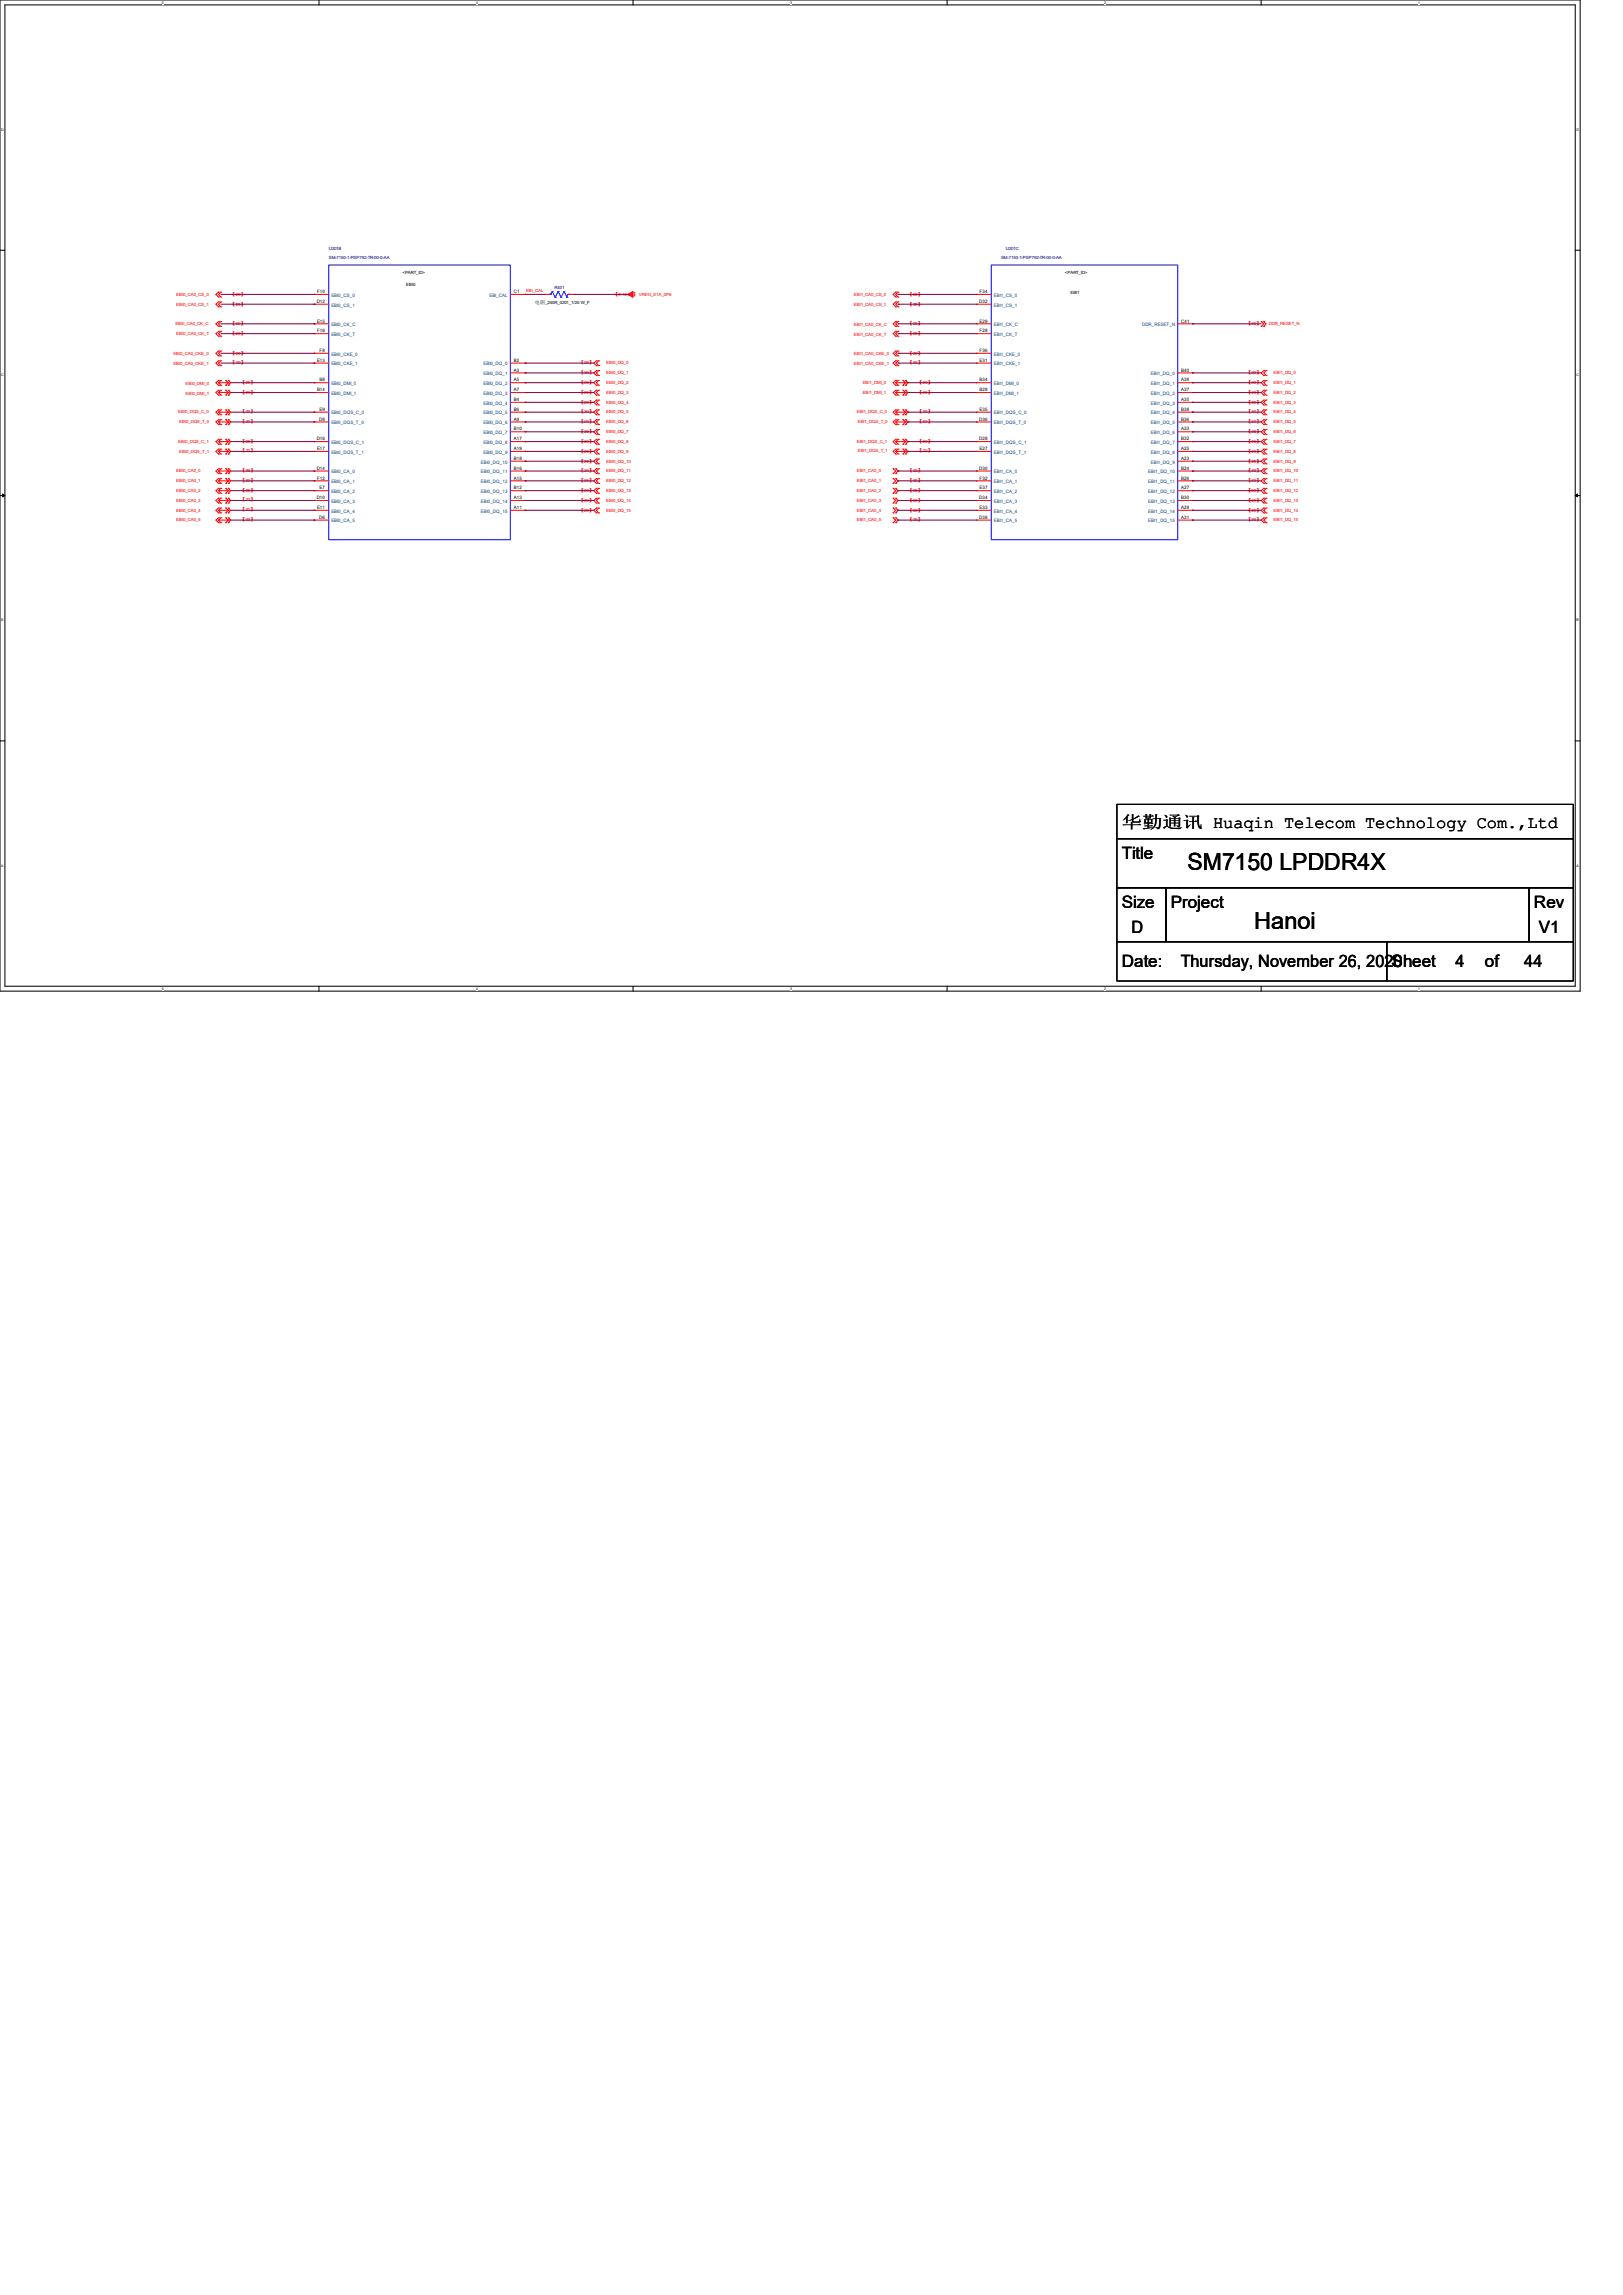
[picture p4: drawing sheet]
<svg xmlns="http://www.w3.org/2000/svg" width="210mm" height="297mm" viewBox="0 0 210 297" stroke-linecap="round" stroke-linejoin="round" font-family="sans-serif">
<defs><g id="words">
<g font-size="3">
<text x="153.7" y="112.6">SM7150 LPDDR4X</text>
<text x="162.3" y="120.2">Hanoi</text>
</g>
<g font-size="2.2">
<text x="145.2" y="107.2">华勤通讯 Huaqin Telecom Technology Com.,Ltd</text>
<text x="145.2" y="111.2">Title</text>
<text x="145.2" y="117.6">Size</text>
<text x="151.5" y="117.6">Project</text>
<text x="198.5" y="117.6">Rev</text>
<text x="145.2" y="125.2">Date:</text>
<text x="146.4" y="120.7">D</text>
<text x="152.8" y="125.2">Thursday, November 26, 2020</text>
<text x="180.1" y="125.2">Sheet</text>
<text x="188.3" y="125.2">4</text>
<text x="192.2" y="125.2">of</text>
<text x="197.2" y="125.2">44</text>
<text x="199.1" y="120.7">V1</text>
</g>
<g font-size=".6" fill="#000080">
<text x="42.5" y="32.3">U201B</text>
<text x="42.5" y="33.6">SM-7150-1-PSP792-TR-00-0-AA</text>
<text x="129.5" y="33.6">SM-7150-1-PSP792-TR-00-0-AA</text>
<text x="130.2" y="32.3">U201C</text>
<text x="71.8" y="37.4">R401</text>
</g>
<g font-size=".6">
<text x="52.1" y="35.5">&lt;PART_ID&gt;</text>
<text x="137.8" y="35.5">&lt;PART_ID&gt;</text>
<text x="41" y="39.2">D12</text>
<text x="41" y="41.7">E15</text>
<text x="41" y="37.9">F10</text>
<text x="52.6" y="37">EBI0</text>
<text x="66.5" y="37.9">C1</text>
<text x="69.2" y="39.3">电阻</text>
<text x="70.6" y="39.3">_240R_0201_1/20 W_F</text>
<text x="126.7" y="39.2">D32</text>
<text x="126.7" y="41.7">E29</text>
<text x="126.7" y="37.9">F34</text>
<text x="138.5" y="38">EBI1</text>
<text x="152.9" y="41.7">C41</text>
<text x="41" y="43">F16</text>
<text x="41" y="46.8">E13</text>
<text x="41.4" y="45.6">F8</text>
<text x="66.5" y="46.8">B2</text>
<text x="126.7" y="43">F28</text>
<text x="126.7" y="45.6">F36</text>
<text x="126.7" y="46.8">E31</text>
<text x="41" y="50.6">B14</text>
<text x="41.4" y="49.4">B8</text>
<text x="41.4" y="53.2">E9</text>
<text x="66.5" y="48.1">A3</text>
<text x="66.5" y="49.4">A5</text>
<text x="66.5" y="50.6">A7</text>
<text x="66.5" y="51.9">B4</text>
<text x="66.5" y="53.2">B6</text>
<text x="126.7" y="49.4">B34</text>
<text x="126.7" y="50.6">B28</text>
<text x="126.7" y="53.2">E35</text>
<text x="152.9" y="48.1">B40</text>
<text x="152.9" y="49.4">A39</text>
<text x="152.9" y="50.6">A37</text>
<text x="152.9" y="51.9">A35</text>
<text x="152.9" y="53.2">B38</text>
<text x="41" y="57">D16</text>
<text x="41" y="58.3">E17</text>
<text x="41.3" y="54.4">D8</text>
<text x="66.5" y="54.4">A9</text>
<text x="66.5" y="55.7">B10</text>
<text x="66.5" y="57">A17</text>
<text x="66.5" y="58.3">A19</text>
<text x="66.5" y="59.5">B18</text>
<text x="126.7" y="57">D28</text>
<text x="126.7" y="54.4">D36</text>
<text x="126.7" y="58.3">E27</text>
<text x="152.9" y="54.4">B36</text>
<text x="152.9" y="55.7">A33</text>
<text x="152.9" y="57">B32</text>
<text x="152.9" y="58.3">A25</text>
<text x="152.9" y="59.5">A23</text>
<text x="41" y="60.8">D14</text>
<text x="41" y="64.6">D10</text>
<text x="41" y="62.1">F12</text>
<text x="41" y="65.9">E11</text>
<text x="41.4" y="63.3">E7</text>
<text x="66.5" y="60.8">B16</text>
<text x="66.5" y="62.1">A15</text>
<text x="66.5" y="63.3">B12</text>
<text x="66.5" y="64.6">A13</text>
<text x="66.5" y="65.9">A11</text>
<text x="126.7" y="60.8">D30</text>
<text x="126.7" y="64.6">D34</text>
<text x="126.7" y="62.1">F32</text>
<text x="126.7" y="63.3">E37</text>
<text x="126.7" y="65.9">E33</text>
<text x="152.9" y="60.8">B24</text>
<text x="152.9" y="62.1">B26</text>
<text x="152.9" y="63.3">A27</text>
<text x="152.9" y="64.6">B30</text>
<text x="152.9" y="65.9">A29</text>
<text x="41.3" y="67.1">D6</text>
<text x="126.7" y="67.1">D38</text>
<text x="152.9" y="67.1">A31</text>
</g>
<g font-size=".6" fill="#f00">
<text x="22.8" y="38.4">EBI0_CA0_CS_0</text>
<text x="22.8" y="39.5">EBI0_CA0_CS_1</text>
<text x="29.8" y="38.3">【</text>
<text x="29.8" y="39.5">【</text>
<text x="30.5" y="38.3">20</text>
<text x="30.5" y="39.5">20</text>
<text x="31.1" y="38.3">】</text>
<text x="31.1" y="39.5">】</text>
<text x="68.1" y="37.8">EBI_CAL</text>
<text x="79.4" y="38.3">【</text>
<text x="80.1" y="38.3">8,12,20</text>
<text x="81.9" y="38.3">】</text>
<text x="82.7" y="38.4">VREG_S1A_0P6</text>
<text x="110.5" y="38.4">EBI1_CA0_CS_0</text>
<text x="110.5" y="39.6">EBI1_CA0_CS_1</text>
<text x="117.5" y="38.3">【</text>
<text x="117.5" y="39.5">【</text>
<text x="118.1" y="38.3">20</text>
<text x="118.1" y="39.5">20</text>
<text x="118.7" y="38.3">】</text>
<text x="118.7" y="39.5">】</text>
<text x="22.4" y="45.9">EBI0_CA0_CKE_0</text>
<text x="22.4" y="47.2">EBI0_CA0_CKE_1</text>
<text x="22.7" y="42.1">EBI0_CA0_CK_C</text>
<text x="22.8" y="43.4">EBI0_CA0_CK_T</text>
<text x="29.8" y="42.1">【</text>
<text x="29.8" y="43.3">【</text>
<text x="29.8" y="45.9">【</text>
<text x="29.8" y="47.2">【</text>
<text x="30.5" y="42.1">20</text>
<text x="30.5" y="43.4">20</text>
<text x="30.5" y="45.9">20</text>
<text x="30.5" y="47.2">20</text>
<text x="31.1" y="42.1">】</text>
<text x="31.1" y="43.3">】</text>
<text x="31.1" y="45.9">】</text>
<text x="31.1" y="47.2">】</text>
<text x="74.9" y="47.2">【</text>
<text x="75.6" y="47.2">20</text>
<text x="76.2" y="47.2">】</text>
<text x="78.4" y="47.2">EBI0_DQ_0</text>
<text x="110.5" y="42.2">EBI1_CA0_CK_C</text>
<text x="110.5" y="43.4">EBI1_CA0_CK_T</text>
<text x="110.5" y="46">EBI1_CA0_CKE_0</text>
<text x="110.5" y="47.2">EBI1_CA0_CKE_1</text>
<text x="117.5" y="42.1">【</text>
<text x="117.5" y="43.3">【</text>
<text x="117.5" y="45.9">【</text>
<text x="117.5" y="47.2">【</text>
<text x="118.1" y="42.1">20</text>
<text x="118.1" y="43.4">20</text>
<text x="118.1" y="45.9">20</text>
<text x="118.1" y="47.2">20</text>
<text x="118.7" y="42.1">】</text>
<text x="118.7" y="43.3">】</text>
<text x="118.7" y="45.9">】</text>
<text x="118.7" y="47.2">】</text>
<text x="161.3" y="42.1">【</text>
<text x="162" y="42.1">20</text>
<text x="162.6" y="42.1">】</text>
<text x="164.2" y="42.1">DDR_RESET_N</text>
<text x="23.1" y="53.5">EBI0_DQS_C_0</text>
<text x="24" y="49.8">EBI0_DMI_0</text>
<text x="24" y="51.1">EBI0_DMI_1</text>
<text x="31.1" y="49.7">【</text>
<text x="31.1" y="50.9">【</text>
<text x="31.1" y="53.5">【</text>
<text x="31.8" y="49.7">20</text>
<text x="31.8" y="50.9">20</text>
<text x="31.8" y="53.5">20</text>
<text x="32.4" y="49.7">】</text>
<text x="32.4" y="50.9">】</text>
<text x="32.4" y="53.5">】</text>
<text x="74.9" y="48.4">【</text>
<text x="74.9" y="49.7">【</text>
<text x="74.9" y="51">【</text>
<text x="74.9" y="52.2">【</text>
<text x="74.9" y="53.5">【</text>
<text x="75.6" y="48.4">20</text>
<text x="75.6" y="49.7">20</text>
<text x="75.6" y="51">20</text>
<text x="75.6" y="52.2">20</text>
<text x="75.6" y="53.5">20</text>
<text x="76.2" y="48.4">】</text>
<text x="76.2" y="49.7">】</text>
<text x="76.2" y="51">】</text>
<text x="76.2" y="52.2">】</text>
<text x="76.2" y="53.5">】</text>
<text x="78.4" y="48.4">EBI0_DQ_1</text>
<text x="78.4" y="49.7">EBI0_DQ_2</text>
<text x="78.4" y="51">EBI0_DQ_3</text>
<text x="78.4" y="52.2">EBI0_DQ_4</text>
<text x="78.4" y="53.5">EBI0_DQ_5</text>
<text x="110.9" y="53.5">EBI1_DQS_C_0</text>
<text x="111.6" y="49.7">EBI1_DMI_0</text>
<text x="111.6" y="51">EBI1_DMI_1</text>
<text x="118.7" y="49.7">【</text>
<text x="118.7" y="50.9">【</text>
<text x="118.7" y="53.5">【</text>
<text x="119.4" y="49.7">20</text>
<text x="119.4" y="50.9">20</text>
<text x="119.4" y="53.5">20</text>
<text x="120" y="49.7">】</text>
<text x="120" y="50.9">】</text>
<text x="120" y="53.5">】</text>
<text x="161.3" y="48.4">【</text>
<text x="161.3" y="49.7">【</text>
<text x="161.3" y="52.2">【</text>
<text x="161.3" y="51">【</text>
<text x="161.3" y="53.5">【</text>
<text x="162" y="48.4">20</text>
<text x="162" y="49.7">20</text>
<text x="162" y="52.2">20</text>
<text x="162" y="51">20</text>
<text x="162" y="53.5">20</text>
<text x="162.6" y="48.4">】</text>
<text x="162.6" y="49.7">】</text>
<text x="162.6" y="52.2">】</text>
<text x="162.6" y="51">】</text>
<text x="162.6" y="53.5">】</text>
<text x="164.8" y="48.4">EBI1_DQ_0</text>
<text x="164.8" y="49.7">EBI1_DQ_1</text>
<text x="164.8" y="52.2">EBI1_DQ_3</text>
<text x="164.8" y="51">EBI1_DQ_2</text>
<text x="164.8" y="53.5">EBI1_DQ_4</text>
<text x="23.1" y="57.3">EBI0_DQS_C_1</text>
<text x="23.2" y="54.8">EBI0_DQS_T_0</text>
<text x="23.2" y="58.6">EBI0_DQS_T_1</text>
<text x="31.1" y="57.3">【</text>
<text x="31.1" y="54.7">【</text>
<text x="31.1" y="58.5">【</text>
<text x="31.8" y="57.3">20</text>
<text x="31.8" y="54.7">20</text>
<text x="31.8" y="58.6">20</text>
<text x="32.4" y="57.3">】</text>
<text x="32.4" y="54.7">】</text>
<text x="32.4" y="58.5">】</text>
<text x="74.9" y="56">【</text>
<text x="74.9" y="54.8">【</text>
<text x="74.9" y="57.3">【</text>
<text x="74.9" y="58.6">【</text>
<text x="74.9" y="59.9">【</text>
<text x="75.6" y="56.1">20</text>
<text x="75.6" y="54.8">20</text>
<text x="75.6" y="57.3">20</text>
<text x="75.6" y="58.6">20</text>
<text x="75.6" y="59.9">20</text>
<text x="76.2" y="56">】</text>
<text x="76.2" y="54.8">】</text>
<text x="76.2" y="57.3">】</text>
<text x="76.2" y="58.6">】</text>
<text x="76.2" y="59.9">】</text>
<text x="78.4" y="56.1">EBI0_DQ_7</text>
<text x="78.4" y="54.8">EBI0_DQ_6</text>
<text x="78.4" y="57.3">EBI0_DQ_8</text>
<text x="78.4" y="58.6">EBI0_DQ_9</text>
<text x="78.4" y="59.9">EBI0_DQ_10</text>
<text x="110.9" y="57.3">EBI1_DQS_C_1</text>
<text x="111" y="54.7">EBI1_DQS_T_0</text>
<text x="111" y="58.6">EBI1_DQS_T_1</text>
<text x="118.7" y="57.3">【</text>
<text x="118.7" y="54.7">【</text>
<text x="118.7" y="58.5">【</text>
<text x="119.4" y="57.3">20</text>
<text x="119.4" y="54.7">20</text>
<text x="119.4" y="58.6">20</text>
<text x="120" y="57.3">】</text>
<text x="120" y="54.7">】</text>
<text x="120" y="58.5">】</text>
<text x="161.3" y="54.8">【</text>
<text x="161.3" y="56">【</text>
<text x="161.3" y="57.3">【</text>
<text x="161.3" y="59.9">【</text>
<text x="161.3" y="58.6">【</text>
<text x="162" y="54.8">20</text>
<text x="162" y="56.1">20</text>
<text x="162" y="57.3">20</text>
<text x="162" y="59.9">20</text>
<text x="162" y="58.6">20</text>
<text x="162.6" y="54.8">】</text>
<text x="162.6" y="56">】</text>
<text x="162.6" y="57.3">】</text>
<text x="162.6" y="59.9">】</text>
<text x="162.6" y="58.6">】</text>
<text x="164.8" y="54.8">EBI1_DQ_5</text>
<text x="164.8" y="56.1">EBI1_DQ_6</text>
<text x="164.8" y="57.3">EBI1_DQ_7</text>
<text x="164.8" y="59.9">EBI1_DQ_9</text>
<text x="164.8" y="58.6">EBI1_DQ_8</text>
<text x="22.8" y="61.1">EBI0_CA0_0</text>
<text x="22.8" y="62.4">EBI0_CA0_1</text>
<text x="22.8" y="63.7">EBI0_CA0_2</text>
<text x="22.8" y="64.9">EBI0_CA0_3</text>
<text x="31.1" y="61.1">【</text>
<text x="31.1" y="62.4">【</text>
<text x="31.1" y="63.6">【</text>
<text x="31.1" y="64.9">【</text>
<text x="31.8" y="61.1">20</text>
<text x="31.8" y="62.4">20</text>
<text x="31.8" y="63.6">20</text>
<text x="31.8" y="64.9">20</text>
<text x="32.4" y="61.1">】</text>
<text x="32.4" y="62.4">】</text>
<text x="32.4" y="63.6">】</text>
<text x="32.4" y="64.9">】</text>
<text x="74.9" y="61.1">【</text>
<text x="74.9" y="63.7">【</text>
<text x="74.9" y="62.4">【</text>
<text x="74.9" y="64.9">【</text>
<text x="75.6" y="61.1">20</text>
<text x="75.6" y="63.7">20</text>
<text x="75.6" y="62.4">20</text>
<text x="75.6" y="64.9">20</text>
<text x="76.2" y="61.1">】</text>
<text x="76.2" y="63.7">】</text>
<text x="76.2" y="62.4">】</text>
<text x="76.2" y="64.9">】</text>
<text x="78.4" y="61.1">EBI0_DQ_11</text>
<text x="78.4" y="63.7">EBI0_DQ_13</text>
<text x="78.4" y="62.4">EBI0_DQ_12</text>
<text x="78.4" y="64.9">EBI0_DQ_14</text>
<text x="110.9" y="62.4">EBI1_CA0_1</text>
<text x="110.9" y="61.1">EBI1_CA0_0</text>
<text x="110.9" y="64.9">EBI1_CA0_3</text>
<text x="110.9" y="63.7">EBI1_CA0_2</text>
<text x="117.5" y="62.4">【</text>
<text x="117.5" y="61.1">【</text>
<text x="117.5" y="64.9">【</text>
<text x="117.5" y="63.7">【</text>
<text x="118.1" y="62.4">20</text>
<text x="118.1" y="61.1">20</text>
<text x="118.1" y="64.9">20</text>
<text x="118.1" y="63.7">20</text>
<text x="118.7" y="62.4">】</text>
<text x="118.7" y="61.1">】</text>
<text x="118.7" y="64.9">】</text>
<text x="118.7" y="63.7">】</text>
<text x="161.3" y="62.4">【</text>
<text x="161.3" y="64.9">【</text>
<text x="161.3" y="61.1">【</text>
<text x="161.3" y="63.7">【</text>
<text x="162" y="62.4">20</text>
<text x="162" y="64.9">20</text>
<text x="162" y="61.1">20</text>
<text x="162" y="63.7">20</text>
<text x="162.6" y="62.4">】</text>
<text x="162.6" y="64.9">】</text>
<text x="162.6" y="61.1">】</text>
<text x="162.6" y="63.7">】</text>
<text x="164.8" y="62.4">EBI1_DQ_11</text>
<text x="164.8" y="64.9">EBI1_DQ_13</text>
<text x="164.8" y="61.1">EBI1_DQ_10</text>
<text x="164.8" y="63.7">EBI1_DQ_12</text>
<text x="22.8" y="66.2">EBI0_CA0_4</text>
<text x="22.8" y="67.5">EBI0_CA0_5</text>
<text x="31.1" y="66.2">【</text>
<text x="31.1" y="67.4">【</text>
<text x="31.8" y="66.2">20</text>
<text x="31.8" y="67.4">20</text>
<text x="32.4" y="66.2">】</text>
<text x="32.4" y="67.4">】</text>
<text x="74.9" y="66.2">【</text>
<text x="75.6" y="66.2">20</text>
<text x="76.2" y="66.2">】</text>
<text x="78.4" y="66.2">EBI0_DQ_15</text>
<text x="110.9" y="67.5">EBI1_CA0_5</text>
<text x="110.9" y="66.2">EBI1_CA0_4</text>
<text x="117.5" y="67.5">【</text>
<text x="117.5" y="66.2">【</text>
<text x="118.1" y="67.5">20</text>
<text x="118.1" y="66.2">20</text>
<text x="118.7" y="67.5">】</text>
<text x="118.7" y="66.2">】</text>
<text x="161.3" y="66.2">【</text>
<text x="161.3" y="67.5">【</text>
<text x="162" y="66.2">20</text>
<text x="162" y="67.5">20</text>
<text x="162.6" y="66.2">】</text>
<text x="162.6" y="67.5">】</text>
<text x="164.8" y="66.2">EBI1_DQ_14</text>
<text x="164.8" y="67.5">EBI1_DQ_15</text>
</g>
<g font-size=".6" fill="#004080">
<text x="42.9" y="38.4">EBI0_CS_0</text>
<text x="42.9" y="39.7">EBI0_CS_1</text>
<text x="63.3" y="38.4">EBI_CAL</text>
<text x="128.6" y="38.4">EBI1_CS_0</text>
<text x="128.6" y="39.7">EBI1_CS_1</text>
<text x="42.9" y="42.2">EBI0_CK_C</text>
<text x="42.9" y="43.5">EBI0_CK_T</text>
<text x="42.9" y="46">EBI0_CKE_0</text>
<text x="42.9" y="47.3">EBI0_CKE_1</text>
<text x="62.6" y="47.3">EBI0_DQ_0</text>
<text x="128.6" y="42.2">EBI1_CK_C</text>
<text x="128.6" y="43.5">EBI1_CK_T</text>
<text x="128.6" y="46">EBI1_CKE_0</text>
<text x="128.6" y="47.3">EBI1_CKE_1</text>
<text x="147.8" y="42.2">DDR_RESET_N</text>
<text x="42.9" y="49.8">EBI0_DMI_0</text>
<text x="42.9" y="51.1">EBI0_DMI_1</text>
<text x="42.9" y="53.6">EBI0_DQS_C_0</text>
<text x="62.6" y="48.6">EBI0_DQ_1</text>
<text x="62.6" y="49.8">EBI0_DQ_2</text>
<text x="62.6" y="51.1">EBI0_DQ_3</text>
<text x="62.6" y="52.4">EBI0_DQ_4</text>
<text x="62.6" y="53.6">EBI0_DQ_5</text>
<text x="128.6" y="49.8">EBI1_DMI_0</text>
<text x="128.6" y="51.1">EBI1_DMI_1</text>
<text x="128.6" y="53.6">EBI1_DQS_C_0</text>
<text x="148.9" y="48.6">EBI1_DQ_0</text>
<text x="148.9" y="49.8">EBI1_DQ_1</text>
<text x="148.9" y="51.1">EBI1_DQ_2</text>
<text x="148.9" y="52.4">EBI1_DQ_3</text>
<text x="148.9" y="53.6">EBI1_DQ_4</text>
<text x="42.9" y="57.4">EBI0_DQS_C_1</text>
<text x="42.9" y="54.9">EBI0_DQS_T_0</text>
<text x="42.9" y="58.7">EBI0_DQS_T_1</text>
<text x="62.2" y="60">EBI0_DQ_10</text>
<text x="62.6" y="54.9">EBI0_DQ_6</text>
<text x="62.6" y="56.2">EBI0_DQ_7</text>
<text x="62.6" y="57.4">EBI0_DQ_8</text>
<text x="62.6" y="58.7">EBI0_DQ_9</text>
<text x="128.6" y="57.4">EBI1_DQS_C_1</text>
<text x="128.6" y="54.9">EBI1_DQS_T_0</text>
<text x="128.6" y="58.7">EBI1_DQS_T_1</text>
<text x="148.9" y="54.9">EBI1_DQ_5</text>
<text x="148.9" y="56.2">EBI1_DQ_6</text>
<text x="148.9" y="57.4">EBI1_DQ_7</text>
<text x="148.9" y="58.7">EBI1_DQ_8</text>
<text x="148.9" y="60">EBI1_DQ_9</text>
<text x="42.9" y="61.3">EBI0_CA_0</text>
<text x="42.9" y="62.5">EBI0_CA_1</text>
<text x="42.9" y="63.8">EBI0_CA_2</text>
<text x="42.9" y="65.1">EBI0_CA_3</text>
<text x="62.2" y="61.3">EBI0_DQ_11</text>
<text x="62.2" y="62.5">EBI0_DQ_12</text>
<text x="62.2" y="63.8">EBI0_DQ_13</text>
<text x="62.2" y="65.1">EBI0_DQ_14</text>
<text x="128.6" y="61.3">EBI1_CA_0</text>
<text x="128.6" y="62.5">EBI1_CA_1</text>
<text x="128.6" y="63.8">EBI1_CA_2</text>
<text x="128.6" y="65.1">EBI1_CA_3</text>
<text x="148.6" y="61.3">EBI1_DQ_10</text>
<text x="148.6" y="62.5">EBI1_DQ_11</text>
<text x="148.6" y="63.8">EBI1_DQ_12</text>
<text x="148.6" y="65.1">EBI1_DQ_13</text>
<text x="42.9" y="66.3">EBI0_CA_4</text>
<text x="42.9" y="67.6">EBI0_CA_5</text>
<text x="62.2" y="66.3">EBI0_DQ_15</text>
<text x="128.6" y="66.3">EBI1_CA_4</text>
<text x="128.6" y="67.6">EBI1_CA_5</text>
<text x="148.6" y="66.3">EBI1_DQ_14</text>
<text x="148.6" y="67.6">EBI1_DQ_15</text>
</g>
<g font-size=".5">
<text x="21" y=".5">5</text>
<text x="61.6" y=".5">4</text>
<text x="102.2" y=".5">3</text>
<text x="142.9" y=".5">2</text>
<text x="183.5" y=".5">1</text>
<text x=".2" y="16.9">D</text>
<text x="204" y="16.9">D</text>
<text x=".2" y="48.6">C</text>
<text x="204" y="48.6">C</text>
<text x=".2" y="80.4">B</text>
<text x="204" y="80.4">B</text>
<text x=".2" y="112.1">A</text>
<text x="204" y="112.1">A</text>
<text x="21" y="128.1">5</text>
<text x="61.6" y="128.1">4</text>
<text x="102.2" y="128.1">3</text>
<text x="142.9" y="128.1">2</text>
<text x="183.5" y="128.1">1</text>
</g>
</g></defs>
<path d="M0 0h204.5v128.3h-204.5zM.6 .6h203.2v127h-203.2z" fill="none" stroke="#000" stroke-width=".13"/>
<g fill="#fff">
<path d="M21 .1h.2v.5h-.2z"/>
<path d="M21 127.7h.2v.5h-.2z"/>
</g>
<path d="M41.3 0v.6M41.3 127.6v.7" fill="none" stroke="#000" stroke-width=".13"/>
<g fill="#fff">
<path d="M61.6 .1h.2v.5h-.2z"/>
<path d="M61.6 127.7h.2v.5h-.2z"/>
</g>
<path d="M81.9 0v.6M81.9 127.6v.7" fill="none" stroke="#000" stroke-width=".13"/>
<g fill="#fff">
<path d="M102.2 .1h.2v.5h-.2z"/>
<path d="M102.2 127.7h.2v.5h-.2z"/>
</g>
<path d="M122.6 0v.6M122.6 127.6v.7" fill="none" stroke="#000" stroke-width=".13"/>
<g fill="#fff">
<path d="M142.9 .1h.2v.5h-.2z"/>
<path d="M142.9 127.7h.2v.5h-.2z"/>
</g>
<path d="M163.2 0v.6M163.2 127.6v.7" fill="none" stroke="#000" stroke-width=".13"/>
<g fill="#fff">
<path d="M183.5 .1h.2v.5h-.2z"/>
<path d="M183.5 127.7h.2v.5h-.2z"/>
<path d="M.2 16.5h.3v.5h-.3z"/>
<path d="M204 16.5h.3v.5h-.3z"/>
<path d="M.2 48.3h.3v.5h-.3z"/>
<path d="M204 48.3h.3v.5h-.3z"/>
</g>
<path d="M0 32.4h.6M203.8 32.4h.7" fill="none" stroke="#000" stroke-width=".13"/>
<g fill="#fff">
<path d="M.2 80h.2v.5h-.2z"/>
<path d="M204 80h.3v.5h-.3z"/>
</g>
<path d="M0 64.1h.6M203.8 64.1h.7" fill="none" stroke="#000" stroke-width=".13"/>
<path d="M.3 63.9l.3 .2-.3 .2zM203.8 64.1l.3-.2v.4z" fill="#000" stroke="#000" stroke-width=".13"/>
<g fill="#fff">
<path d="M.2 111.8h.3v.5h-.3z"/>
<path d="M204 111.8h.3v.5h-.3z"/>
</g>
<path d="M0 95.9h.6M203.8 95.9h.7M144.5 108.5h59.1v6.4h-59.1zM144.5 104.1h59.1v4.4h-59.1zM144.5 114.9h6.4v7h-6.4zM150.9 114.9h47v7h-47zM197.9 114.9h5.7v7h-5.7zM144.5 121.9h35v5.1h-35zM179.5 121.9h24.1v5.1h-24.1z" fill="none" stroke="#000" stroke-width=".13"/>
<path d="M81.3 38.1l.6-.4v.8z" fill-rule="evenodd" fill="#f00" stroke="#f00" stroke-width=".13"/>
<g fill="none" stroke="#f00" stroke-width=".13">
<path d="M28.3 37.8h.1M28.3 38.4h.1M28.3 39.1h.1M28.3 39.7h.1M28.3 37.8l-.4 .3 .4 .3M28.3 39.1l-.4 .3 .4 .3M28.6 37.8h.1M28.6 38.4h.1M28.6 39.1h.1M28.6 39.7h.1M28.6 37.8l-.3 .3 .3 .3M28.6 39.1l-.3 .3 .3 .3"/>
<path d="M40.6 38.1h.1M40.6 39.4h.1M40.6 38.1h1.9M40.6 39.4h1.9M66 38.1h1.9M67.9 38.1h.1M70.5 38.1h.1M70.5 38.1h.6M73.7 38.1h.6M74.3 38.1h.1M115.9 37.8h.1M115.9 38.4h.1"/>
<path d="M115.9 39.1h.1M115.9 39.7h.1M115.9 37.8l-.3 .3 .3 .3M115.9 39.1l-.3 .3 .3 .3M116.2 37.8h.1M116.2 38.4h.1M116.2 39.1h.1M116.2 39.7h.1M116.2 37.8l-.3 .3 .3 .3M116.2 39.1l-.3 .3 .3 .3M126.4 38.1h.1M126.4 39.4h.1"/>
<path d="M126.4 38.1h1.9M126.4 39.4h1.9M28.3 49.9h.1M28.3 49.2h.1M28.3 51.1h.1M28.3 50.5h.1M28.3 53.7h.1M28.3 53h.1M28.3 57.5h.1M28.3 56.9h.1M28.3 54.9h.1M28.3 54.3h.1"/>
<path d="M28.3 58.8h.1M28.3 58.1h.1M28.3 41.6h.1M28.3 42.2h.1M28.3 42.9h.1M28.3 43.5h.1M28.3 45.4h.1M28.3 46.1h.1M28.3 46.7h.1M28.3 47.3h.1M28.3 49.2l-.4 .3 .4 .4M28.3 49.5l.3 .4"/>
<path d="M28.3 49.5h1.2M28.3 50.5l-.4 .3 .4 .3M28.3 50.8l.3 .3M28.3 50.8h1.2M28.3 53l-.4 .3 .4 .4M28.3 53.3l.3 .4M28.3 53.3h1.2M28.3 56.9l-.4 .2 .4 .4M28.3 57.1l.3 .4M28.3 57.1h1.2M28.3 54.3l-.4 .3 .4 .3M28.3 54.6l.3 .3"/>
<path d="M28.3 54.6h1.2M28.3 58.1l-.4 .3 .4 .4M28.3 58.4l.3 .4M28.3 58.4h1.2M28.3 41.6l-.4 .3 .4 .3M28.3 42.9l-.4 .3 .4 .3M28.3 45.4l-.4 .3 .4 .4M28.3 46.7l-.4 .3 .4 .3M28.6 49.2h.1M28.6 49.9h.1M28.6 50.5h.1M28.6 51.1h.1"/>
<path d="M28.6 53h.1M28.6 53.7h.1M28.6 56.9h.1M28.6 57.5h.1M28.6 54.3h.1M28.6 54.9h.1M28.6 58.1h.1M28.6 58.8h.1M28.6 41.6h.1M28.6 42.2h.1M28.6 42.9h.1M28.6 43.5h.1"/>
<path d="M28.6 45.4h.1M28.6 46.1h.1M28.6 46.7h.1M28.6 47.3h.1M28.6 50.5l-.3 .3M28.6 49.2l-.3 .3M28.6 54.3l-.3 .3M28.6 53l-.3 .3M28.6 58.1l-.3 .3M28.6 56.9l-.3 .2M28.6 41.6l-.3 .3 .3 .3M28.6 42.9l-.3 .3 .3 .3"/>
<path d="M28.6 45.4l-.3 .3 .3 .4M28.6 46.7l-.3 .3 .3 .3M29.2 49.9h.1M29.2 49.2h.1M29.2 51.1h.1M29.2 50.5h.1M29.2 53.7h.1M29.2 53h.1M29.2 57.5h.1M29.2 56.9h.1M29.2 54.9h.1M29.2 54.3h.1"/>
<path d="M29.2 58.8h.1M29.2 58.1h.1M29.2 49.2l.3 .3M29.2 50.5l.3 .3M29.2 53l.3 .3M29.2 56.9l.3 .2M29.2 54.3l.3 .3M29.2 58.1l.3 .3M29.5 49.2h.1M29.5 49.9h.1M29.5 49.5h.1M29.5 50.5h.1"/>
<path d="M29.5 51.1h.1M29.5 50.8h.1M29.5 53h.1M29.5 53.7h.1M29.5 53.3h.1M29.5 56.9h.1M29.5 57.5h.1M29.5 57.1h.1M29.5 54.3h.1M29.5 54.9h.1M29.5 54.6h.1M29.5 58.1h.1"/>
<path d="M29.5 58.8h.1M29.5 58.4h.1M29.5 49.2l.3 .3-.3 .4M29.5 49.5l-.3 .4M29.5 50.5l.3 .3-.3 .3M29.5 50.8l-.3 .3M29.5 53l.3 .3-.3 .4M29.5 53.3l-.3 .4M29.5 56.9l.3 .2-.3 .4M29.5 57.1l-.3 .4M29.5 54.3l.3 .3-.3 .3M29.5 54.6l-.3 .3"/>
<path d="M29.5 58.1l.3 .3-.3 .4M29.5 58.4l-.3 .4M40.6 49.5h.1M40.6 50.8h.1M40.6 53.3h.1M40.6 57.1h.1M40.6 54.6h.1M40.6 58.4h.1M40.6 41.9h.1M40.6 43.2h.1M40.6 45.7h.1M40.6 47h.1"/>
<path d="M40.6 49.5h1.9M40.6 50.8h1.9M40.6 53.3h1.9M40.6 57.1h1.9M40.6 54.6h1.9M40.6 58.4h1.9M40.6 41.9h1.9M40.6 43.2h1.9M40.6 45.7h1.9M40.6 47h1.9M66 49.5h1.9M66 50.8h1.9"/>
<path d="M66 53.3h1.9M66 57.1h1.9M66 54.6h1.9M66 58.4h1.9M66 48.3h1.9M66 52.1h1.9M66 55.9h1.9M66 59.7h1.9M66 47h1.9M67.9 47h.1M67.9 48.3h.1M67.9 49.5h.1"/>
<path d="M67.9 50.8h.1M67.9 52.1h.1M67.9 53.3h.1M67.9 54.6h.1M67.9 55.9h.1M67.9 57.1h.1M67.9 58.4h.1M67.9 59.7h.1M77.2 48.6h.1M77.2 48h.1M77.2 47.3h.1M77.2 46.7h.1"/>
<path d="M77.2 49.9h.1M77.2 49.2h.1M77.2 51.1h.1M77.2 50.5h.1M77.2 52.4h.1M77.2 51.8h.1M77.2 53.7h.1M77.2 53h.1M77.2 56.2h.1M77.2 55.6h.1M77.2 54.9h.1M77.2 54.3h.1"/>
<path d="M77.2 57.5h.1M77.2 56.9h.1M77.2 58.8h.1M77.2 58.1h.1M77.2 59.4h.1M77.2 48l-.4 .3 .4 .3M77.2 46.7l-.4 .3 .4 .3M77.2 49.2l-.4 .3 .4 .4M77.2 50.5l-.4 .3 .4 .3M77.2 51.8l-.4 .3 .4 .3M77.2 53l-.4 .3 .4 .4M77.2 55.6l-.4 .3 .4 .3"/>
<path d="M77.2 54.3l-.4 .3 .4 .3M77.2 56.9l-.4 .2 .4 .4M77.2 58.1l-.4 .3 .4 .4M77.2 59.4l-.4 .3 .4 .3M77.5 48h.1M77.5 48.6h.1M77.5 46.7h.1M77.5 47.3h.1M77.5 49.2h.1M77.5 49.9h.1M77.5 50.5h.1M77.5 51.1h.1"/>
<path d="M77.5 51.8h.1M77.5 52.4h.1M77.5 53h.1M77.5 53.7h.1M77.5 55.6h.1M77.5 56.2h.1M77.5 54.3h.1M77.5 54.9h.1M77.5 56.9h.1M77.5 57.5h.1M77.5 58.1h.1M77.5 58.8h.1"/>
<path d="M77.5 59.4h.1M77.5 48l-.3 .3 .3 .3M77.5 46.7l-.3 .3 .3 .3M77.5 49.2l-.3 .3 .3 .4M77.5 50.5l-.3 .3 .3 .3M77.5 51.8l-.3 .3 .3 .3M77.5 53l-.3 .3 .3 .4M77.5 55.6l-.3 .3 .3 .3M77.5 54.3l-.3 .3 .3 .3M77.5 56.9l-.3 .2 .3 .4M77.5 58.1l-.3 .3 .3 .4M77.5 59.4l-.3 .3 .3 .3"/>
<path d="M115.9 49.9h.1M115.9 49.2h.1M115.9 51.1h.1M115.9 50.5h.1M115.9 53.7h.1M115.9 53h.1M115.9 57.5h.1M115.9 56.9h.1M115.9 54.9h.1M115.9 54.3h.1M115.9 58.8h.1M115.9 58.1h.1"/>
<path d="M115.9 41.6h.1M115.9 42.2h.1M115.9 42.9h.1M115.9 43.5h.1M115.9 45.4h.1M115.9 46.1h.1M115.9 46.7h.1M115.9 47.3h.1M115.9 49.5h1.3M115.9 50.8h1.3M115.9 53.3h1.3M115.9 57.1h1.3"/>
<path d="M115.9 54.6h1.3M115.9 58.4h1.3M115.9 49.2l-.3 .3 .3 .4M115.9 49.5l.3 .4M115.9 50.5l-.3 .3 .3 .3M115.9 50.8l.3 .3M115.9 53l-.3 .3 .3 .4M115.9 53.3l.3 .4M115.9 56.9l-.3 .2 .3 .4M115.9 57.1l.3 .4M115.9 54.3l-.3 .3 .3 .3M115.9 54.6l.3 .3"/>
<path d="M115.9 58.1l-.3 .3 .3 .4M115.9 58.4l.3 .4M115.9 41.6l-.3 .3 .3 .3M115.9 42.9l-.3 .3 .3 .3M115.9 45.4l-.3 .3 .3 .4M115.9 46.7l-.3 .3 .3 .3M116.2 49.2h.1M116.2 49.9h.1M116.2 50.5h.1M116.2 51.1h.1M116.2 53h.1M116.2 53.7h.1"/>
<path d="M116.2 56.9h.1M116.2 57.5h.1M116.2 54.3h.1M116.2 54.9h.1M116.2 58.1h.1M116.2 58.8h.1M116.2 41.6h.1M116.2 42.2h.1M116.2 42.9h.1M116.2 43.5h.1M116.2 45.4h.1M116.2 46.1h.1"/>
<path d="M116.2 46.7h.1M116.2 47.3h.1M116.2 50.5l-.3 .3M116.2 49.2l-.3 .3M116.2 54.3l-.3 .3M116.2 53l-.3 .3M116.2 58.1l-.3 .3M116.2 56.9l-.3 .2M116.2 41.6l-.3 .3 .3 .3M116.2 42.9l-.3 .3 .3 .3M116.2 45.4l-.3 .3 .3 .4M116.2 46.7l-.3 .3 .3 .3"/>
<path d="M116.8 49.9h.1M116.8 49.2h.1M116.8 51.1h.1M116.8 50.5h.1M116.8 53.7h.1M116.8 53h.1M116.8 57.5h.1M116.8 56.9h.1M116.8 54.9h.1M116.8 54.3h.1M116.8 58.8h.1M116.8 58.1h.1"/>
<path d="M116.8 49.2l.4 .3M116.8 50.5l.4 .3M116.8 53l.4 .3M116.8 56.9l.4 .2M116.8 54.3l.4 .3M116.8 58.1l.4 .3M117.2 49.2h.1M117.2 49.9h.1M117.2 49.5h.1M117.2 50.5h.1M117.2 51.1h.1M117.2 50.8h.1"/>
<path d="M117.2 53h.1M117.2 53.7h.1M117.2 53.3h.1M117.2 56.9h.1M117.2 57.5h.1M117.2 57.1h.1M117.2 54.3h.1M117.2 54.9h.1M117.2 54.6h.1M117.2 58.1h.1M117.2 58.8h.1M117.2 58.4h.1"/>
<path d="M117.2 49.2l.3 .3-.3 .4M117.2 49.5l-.4 .4M117.2 50.5l.3 .3-.3 .3M117.2 50.8l-.4 .3M117.2 53l.3 .3-.3 .4M117.2 53.3l-.4 .4M117.2 56.9l.3 .2-.3 .4M117.2 57.1l-.4 .4M117.2 54.3l.3 .3-.3 .3M117.2 54.6l-.4 .3M117.2 58.1l.3 .3-.3 .4M117.2 58.4l-.4 .4"/>
<path d="M126.4 49.5h.1M126.4 50.8h.1M126.4 53.3h.1M126.4 57.1h.1M126.4 54.6h.1M126.4 58.4h.1M126.4 41.9h.1M126.4 43.2h.1M126.4 45.7h.1M126.4 47h.1M126.4 49.5h1.9M126.4 50.8h1.9"/>
<path d="M126.4 53.3h1.9M126.4 57.1h1.9M126.4 54.6h1.9M126.4 58.4h1.9M126.4 41.9h1.9M126.4 43.2h1.9M126.4 45.7h1.9M126.4 47h1.9M152.4 49.5h1.9M152.4 50.8h1.9M152.4 53.3h1.9M152.4 57.1h1.9"/>
<path d="M152.4 54.6h1.9M152.4 58.4h1.9M152.4 48.3h1.9M152.4 52.1h1.9M152.4 55.9h1.9M152.4 59.7h1.9M152.4 41.9h1.9M154.3 48.3h.1M154.3 49.5h.1M154.3 50.8h.1M154.3 52.1h.1M154.3 53.3h.1"/>
<path d="M154.3 54.6h.1M154.3 55.9h.1M154.3 57.1h.1M154.3 58.4h.1M154.3 59.7h.1M154.3 41.9h.1M163.2 41.6h.1M163.2 42.2h.1M163.2 41.6l.3 .3-.3 .3M163.5 48.6h.1M163.5 48h.1M163.5 49.9h.1"/>
<path d="M163.5 49.2h.1M163.5 52.4h.1M163.5 51.8h.1M163.5 51.1h.1M163.5 50.5h.1M163.5 54.9h.1M163.5 54.3h.1M163.5 53.7h.1M163.5 53h.1M163.5 56.2h.1M163.5 55.6h.1M163.5 57.5h.1"/>
<path d="M163.5 56.9h.1M163.5 59.4h.1M163.5 58.8h.1M163.5 58.1h.1M163.5 41.6h.1M163.5 42.2h.1M163.5 48l-.3 .3 .3 .3M163.5 49.2l-.3 .3 .3 .4M163.5 51.8l-.3 .3 .3 .3M163.5 50.5l-.3 .3 .3 .3M163.5 54.3l-.3 .3 .3 .3M163.5 53l-.3 .3 .3 .4"/>
<path d="M163.5 55.6l-.3 .3 .3 .3M163.5 56.9l-.3 .2 .3 .4M163.5 59.4l-.3 .3 .3 .3M163.5 58.1l-.3 .3 .3 .4M163.5 41.6l.3 .3-.3 .3M163.8 48h.1M163.8 48.6h.1M163.8 49.2h.1M163.8 49.9h.1M163.8 51.8h.1M163.8 52.4h.1M163.8 50.5h.1"/>
<path d="M163.8 51.1h.1M163.8 54.3h.1M163.8 54.9h.1M163.8 53h.1M163.8 53.7h.1M163.8 55.6h.1M163.8 56.2h.1M163.8 56.9h.1M163.8 57.5h.1M163.8 59.4h.1M163.8 58.1h.1M163.8 58.8h.1"/>
<path d="M163.8 48l-.3 .3 .3 .3M163.8 49.2l-.3 .3 .3 .4M163.8 51.8l-.3 .3 .3 .3M163.8 50.5l-.3 .3 .3 .3M163.8 54.3l-.3 .3 .3 .3M163.8 53l-.3 .3 .3 .4M163.8 55.6l-.3 .3 .3 .3M163.8 56.9l-.3 .2 .3 .4M163.8 59.4l-.3 .3 .3 .3M163.8 58.1l-.3 .3 .3 .4M28.3 61.3h.1M28.3 60.7h.1"/>
<path d="M28.3 62.6h.1M28.3 61.9h.1M28.3 63.8h.1M28.3 63.2h.1M28.3 65.1h.1M28.3 64.5h.1M28.3 66.4h.1M28.3 65.7h.1M28.3 67.6h.1M28.3 67h.1M28.3 60.7l-.4 .3 .4 .3M28.3 61l.3 .3"/>
<path d="M28.3 61h1.2M28.3 61.9l-.4 .3 .4 .4M28.3 62.2l.3 .4M28.3 62.2h1.2M28.3 63.2l-.4 .3 .4 .3M28.3 63.5l.3 .3M28.3 63.5h1.2M28.3 64.5l-.4 .3 .4 .3M28.3 64.8l.3 .3M28.3 64.8h1.2M28.3 65.7l-.4 .3 .4 .4M28.3 66l.3 .4"/>
<path d="M28.3 66h1.2M28.3 67l-.4 .3 .4 .3M28.3 67.3l.3 .3M28.3 67.3h1.2M28.6 60.7h.1M28.6 61.3h.1M28.6 61.9h.1M28.6 62.6h.1M28.6 63.2h.1M28.6 63.8h.1M28.6 64.5h.1M28.6 65.1h.1"/>
<path d="M28.6 65.7h.1M28.6 66.4h.1M28.6 67h.1M28.6 67.6h.1M28.6 61.9l-.3 .3M28.6 60.7l-.3 .3M28.6 63.2l-.3 .3M28.6 64.5l-.3 .3M28.6 65.7l-.3 .3M28.6 67l-.3 .3M29.2 61.3h.1M29.2 60.7h.1"/>
<path d="M29.2 62.6h.1M29.2 61.9h.1M29.2 63.8h.1M29.2 63.2h.1M29.2 65.1h.1M29.2 64.5h.1M29.2 66.4h.1M29.2 65.7h.1M29.2 67.6h.1M29.2 67h.1M29.2 60.7l.3 .3M29.2 61.9l.3 .3"/>
<path d="M29.2 63.2l.3 .3M29.2 64.5l.3 .3M29.2 65.7l.3 .3M29.2 67l.3 .3M29.5 60.7h.1M29.5 61.3h.1M29.5 61h.1M29.5 61.9h.1M29.5 62.6h.1M29.5 62.2h.1M29.5 63.2h.1M29.5 63.8h.1"/>
<path d="M29.5 63.5h.1M29.5 64.5h.1M29.5 65.1h.1M29.5 64.8h.1M29.5 65.7h.1M29.5 66.4h.1M29.5 66h.1M29.5 67h.1M29.5 67.6h.1M29.5 67.3h.1M29.5 60.7l.3 .3-.3 .3M29.5 61l-.3 .3"/>
<path d="M29.5 61.9l.3 .3-.3 .4M29.5 62.2l-.3 .4M29.5 63.2l.3 .3-.3 .3M29.5 63.5l-.3 .3M29.5 64.5l.3 .3-.3 .3M29.5 64.8l-.3 .3M29.5 65.7l.3 .3-.3 .4M29.5 66l-.3 .4M29.5 67l.3 .3-.3 .3M29.5 67.3l-.3 .3M40.6 61h.1M40.6 62.2h.1"/>
<path d="M40.6 63.5h.1M40.6 64.8h.1M40.6 66h.1M40.6 67.3h.1M40.6 61h1.9M40.6 62.2h1.9M40.6 63.5h1.9M40.6 64.8h1.9M40.6 66h1.9M40.6 67.3h1.9M66 61h1.9M66 62.2h1.9"/>
<path d="M66 63.5h1.9M66 64.8h1.9M66 66h1.9M67.9 61h.1M67.9 62.2h.1M67.9 63.5h.1M67.9 64.8h.1M67.9 66h.1M77.2 61.3h.1M77.2 60.7h.1M77.2 60h.1M77.2 63.8h.1"/>
<path d="M77.2 63.2h.1M77.2 62.6h.1M77.2 61.9h.1M77.2 65.1h.1M77.2 64.5h.1M77.2 66.4h.1M77.2 65.7h.1M77.2 60.7l-.4 .3 .4 .3M77.2 63.2l-.4 .3 .4 .3M77.2 61.9l-.4 .3 .4 .4M77.2 64.5l-.4 .3 .4 .3M77.2 65.7l-.4 .3 .4 .4"/>
<path d="M77.5 60.7h.1M77.5 61.3h.1M77.5 60h.1M77.5 63.2h.1M77.5 63.8h.1M77.5 61.9h.1M77.5 62.6h.1M77.5 64.5h.1M77.5 65.1h.1M77.5 65.7h.1M77.5 66.4h.1M77.5 60.7l-.3 .3 .3 .3"/>
<path d="M77.5 63.2l-.3 .3 .3 .3M77.5 61.9l-.3 .3 .3 .4M77.5 64.5l-.3 .3 .3 .3M77.5 65.7l-.3 .3 .3 .4M115.6 61.9h.1M115.6 62.6h.1M115.6 60.7h.1M115.6 61.3h.1M115.6 64.5h.1M115.6 65.1h.1M115.6 63.2h.1M115.6 63.8h.1"/>
<path d="M115.6 67h.1M115.6 67.6h.1M115.6 65.7h.1M115.6 66.4h.1M115.6 61.9l.3 .3-.3 .4M115.6 60.7l.3 .3-.3 .3M115.6 64.5l.3 .3-.3 .3M115.6 63.2l.3 .3-.3 .3M115.6 67l.3 .3-.3 .3M115.6 65.7l.3 .3-.3 .4M115.9 62.6h.1M115.9 61.9h.1"/>
<path d="M115.9 61.3h.1M115.9 60.7h.1M115.9 65.1h.1M115.9 64.5h.1M115.9 63.8h.1M115.9 63.2h.1M115.9 67.6h.1M115.9 67h.1M115.9 66.4h.1M115.9 65.7h.1M115.9 61.9l.3 .3-.3 .4M115.9 60.7l.3 .3-.3 .3"/>
<path d="M115.9 64.5l.3 .3-.3 .3M115.9 63.2l.3 .3-.3 .3M115.9 67l.3 .3-.3 .3M115.9 65.7l.3 .3-.3 .4M126.4 61h.1M126.4 62.2h.1M126.4 63.5h.1M126.4 64.8h.1M126.4 66h.1M126.4 67.3h.1M126.4 61h1.9M126.4 62.2h1.9"/>
<path d="M126.4 63.5h1.9M126.4 64.8h1.9M126.4 66h1.9M126.4 67.3h1.9M152.4 61h1.9M152.4 62.2h1.9M152.4 63.5h1.9M152.4 64.8h1.9M152.4 66h1.9M152.4 67.3h1.9M154.3 61h.1M154.3 62.2h.1"/>
<path d="M154.3 63.5h.1M154.3 64.8h.1M154.3 66h.1M154.3 67.3h.1M163.5 62.6h.1M163.5 61.9h.1M163.5 60h.1M163.5 65.1h.1M163.5 64.5h.1M163.5 61.3h.1M163.5 60.7h.1M163.5 66.4h.1"/>
<path d="M163.5 65.7h.1M163.5 63.8h.1M163.5 63.2h.1M163.5 67.6h.1M163.5 67h.1M163.5 61.9l-.3 .3 .3 .4M163.5 64.5l-.3 .3 .3 .3M163.5 60.7l-.3 .3 .3 .3M163.5 65.7l-.3 .3 .3 .4M163.5 63.2l-.3 .3 .3 .3M163.5 67l-.3 .3 .3 .3M163.8 61.9h.1"/>
<path d="M163.8 62.6h.1M163.8 60h.1M163.8 64.5h.1M163.8 65.1h.1M163.8 60.7h.1M163.8 61.3h.1M163.8 65.7h.1M163.8 66.4h.1M163.8 63.2h.1M163.8 63.8h.1M163.8 67h.1M163.8 67.6h.1"/>
<path d="M163.8 61.9l-.3 .3 .3 .4M163.8 64.5l-.3 .3 .3 .3M163.8 60.7l-.3 .3 .3 .3M163.8 65.7l-.3 .3 .3 .4M163.8 63.2l-.3 .3 .3 .3M163.8 67l-.3 .3 .3 .3"/>
</g>
<g fill="none" stroke="#00f" stroke-width=".13">
<path d="M42.5 34.3h23.5v35.5h-23.5zM71.1 38.1h.1M71.2 38.1h.1M71.5 37.7h.1M71.5 37.7l.3 .8M71.5 37.7l-.3 .4M71.8 38.5h.1M72.2 37.7h.1M72.2 37.7l.4 .8M72.2 37.7l-.4 .8M72.6 38.5h.1M73 37.7h.1"/>
<path d="M73 37.7l.4 .8M73 37.7l-.4 .8M73.4 38.5h.1M73.5 38.1h.1M73.5 38.1h.2M73.5 38.1l-.1 .4M73.7 38.1h.1M128.3 34.3h24.1v35.5h-24.1z"/>
</g>
<g fill="none" stroke="#800040" stroke-width=".13">
<path d="M28.6 38.1h12M28.6 39.4h12M40.6 38.1h.1M40.6 39.4h.1M67.9 38.1h.1M67.9 38.1h2.6M74.3 38.1h7M81.3 38.1h.1M116.2 38.1h.1M116.2 39.4h.1M116.2 38.1h10.2M116.2 39.4h10.2"/>
<path d="M28.6 41.9h12M28.6 47h12M28.6 43.2h12M28.6 45.7h12M29.8 49.5h10.8M29.8 50.8h10.8M29.8 53.3h10.8M29.8 54.6h10.8M29.8 57.1h10.8M29.8 58.4h10.8M40.6 41.9h.1M40.6 43.2h.1"/>
<path d="M40.6 45.7h.1M40.6 47h.1M40.6 49.5h.1M40.6 50.8h.1M40.6 53.3h.1M40.6 57.1h.1M40.6 54.6h.1M40.6 58.4h.1M67.9 47h.1M67.9 48.3h.1M67.9 49.5h.1M67.9 50.8h.1"/>
<path d="M67.9 53.3h.1M67.9 52.1h.1M67.9 54.6h.1M67.9 55.9h.1M67.9 57.1h.1M67.9 59.7h.1M67.9 58.4h.1M67.9 47h8.9M67.9 48.3h8.9M67.9 49.5h8.9M67.9 50.8h8.9M67.9 53.3h8.9"/>
<path d="M67.9 52.1h8.9M67.9 54.6h8.9M67.9 55.9h8.9M67.9 57.1h8.9M67.9 59.7h8.9M67.9 58.4h8.9M116.2 41.9h.1M116.2 43.2h.1M116.2 45.7h.1M116.2 47h.1M116.2 41.9h10.2M116.2 47h10.2"/>
<path d="M116.2 43.2h10.2M116.2 45.7h10.2M117.5 49.5h.1M117.5 50.8h.1M117.5 53.3h.1M117.5 57.1h.1M117.5 54.6h.1M117.5 58.4h.1M117.5 49.5h8.9M117.5 50.8h8.9M117.5 53.3h8.9M117.5 54.6h8.9"/>
<path d="M117.5 57.1h8.9M117.5 58.4h8.9M154.3 41.9h.1M154.3 48.3h.1M154.3 50.8h.1M154.3 49.5h.1M154.3 53.3h.1M154.3 54.6h.1M154.3 52.1h.1M154.3 57.1h.1M154.3 55.9h.1M154.3 58.4h.1"/>
<path d="M154.3 59.7h.1M154.3 41.9h8.9M154.3 48.3h8.9M154.3 49.5h8.9M154.3 50.8h8.9M154.3 53.3h8.9M154.3 52.1h8.9M154.3 54.6h8.9M154.3 55.9h8.9M154.3 57.1h8.9M154.3 59.7h8.9M154.3 58.4h8.9"/>
<path d="M29.8 61h10.8M29.8 62.2h10.8M29.8 63.5h10.8M29.8 64.8h10.8M29.8 66h10.8M29.8 67.3h10.8M40.6 61h.1M40.6 62.2h.1M40.6 63.5h.1M40.6 64.8h.1M40.6 66h.1M40.6 67.3h.1"/>
<path d="M67.9 62.2h.1M67.9 63.5h.1M67.9 61h.1M67.9 66h.1M67.9 64.8h.1M67.9 61h8.9M67.9 62.2h8.9M67.9 63.5h8.9M67.9 64.8h8.9M67.9 66h8.9M116.2 61h.1M116.2 62.2h.1"/>
<path d="M116.2 64.8h.1M116.2 63.5h.1M116.2 66h.1M116.2 67.3h.1M116.2 61h10.2M116.2 62.2h10.2M116.2 63.5h10.2M116.2 64.8h10.2M116.2 66h10.2M116.2 67.3h10.2M154.3 61h.1M154.3 62.2h.1"/>
<path d="M154.3 64.8h.1M154.3 63.5h.1M154.3 66h.1M154.3 67.3h.1M154.3 61h8.9M154.3 62.2h8.9M154.3 63.5h8.9M154.3 64.8h8.9M154.3 66h8.9M154.3 67.3h8.9"/>
</g>
<use href="#words"/>
</svg>
